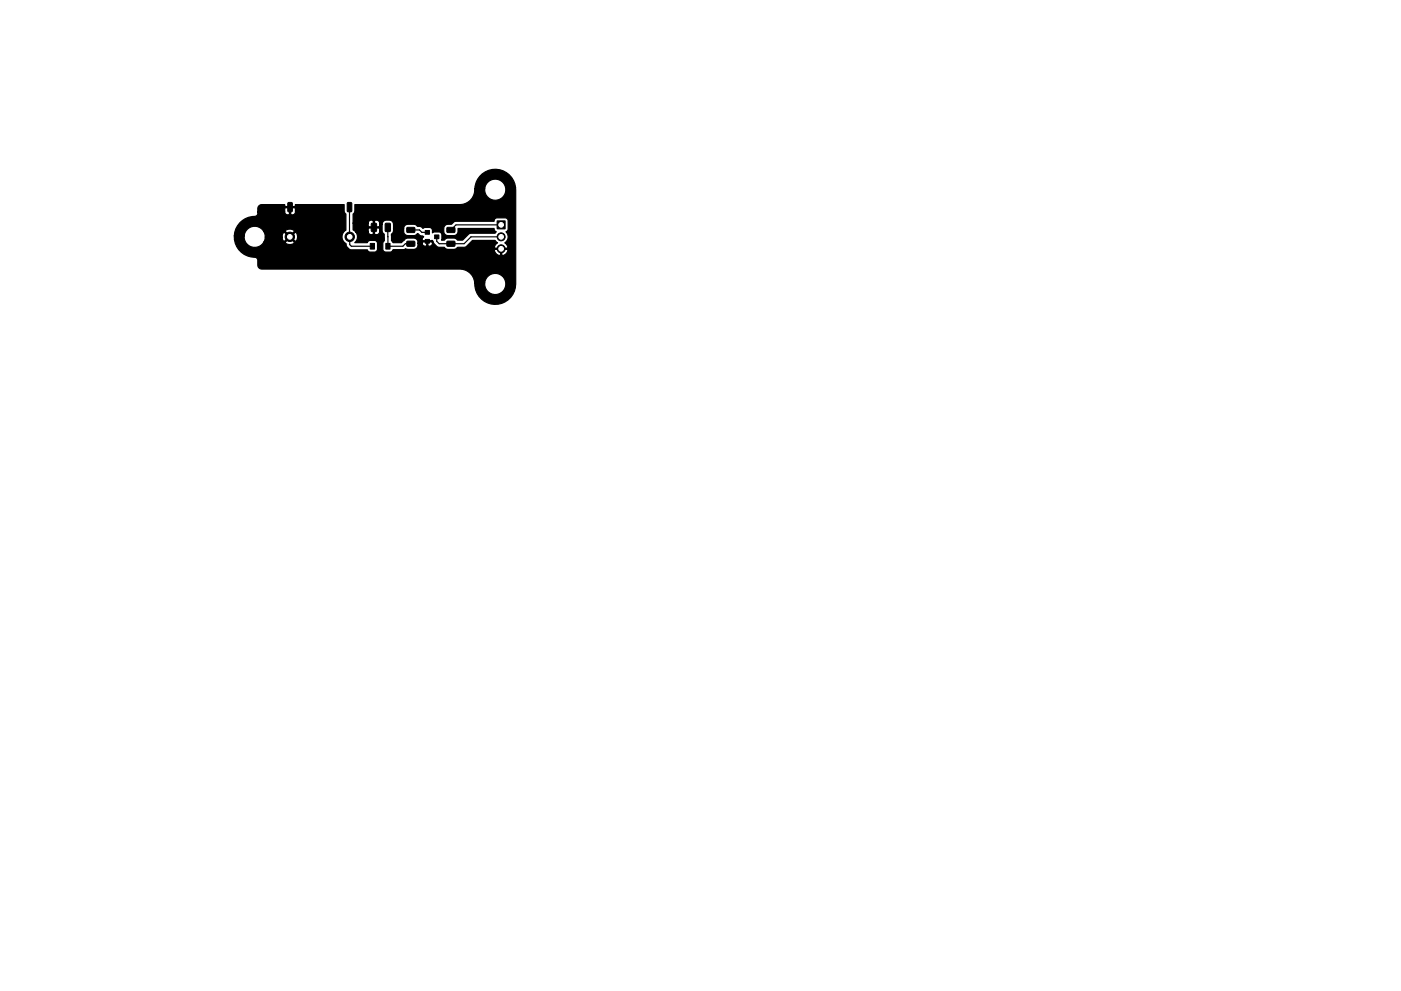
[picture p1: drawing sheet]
<svg xmlns="http://www.w3.org/2000/svg" width="297mm" height="210mm" viewBox="0 0 297 210" stroke-linecap="round" stroke-linejoin="round" font-family="sans-serif">
<g fill="#000" stroke="#000" stroke-width=".21">
<path d="M61.1 43l.7-.1 .2 .2v1.6l-.2 .2h-.6l-.2-.1zM73.7 43l.7-.1 .2 .2v1.6l-.2 .2h-.6l-.2-.1zM78.5 51.6h.9v1.2h-.9zM78.8 47.4l.8-.1 .2 .2v1.4l-.1 .2h-.8l-.2-.1zM81.7 47.4l.9-.1 .2 .2v1.4l-.1 .2h-.8l-.2-.1zM81.8 51.6h.9v1.2h-.9zM86.3 51.2h1.5l.2 .2-.1 .7-.2 .2-1.3-.1-.2-.2zM86.3 48.3h1.5l.2 .1-.1 .8-.2 .1h-1.3l-.2-.2zM90.1 50.8h1v.8h-1zM90.1 48.9h1v.8h-1zM92.1 49.8h1v.8h-1zM94.8 51.2h1.5l.2 .2-.1 .7-.2 .2-1.3-.1-.2-.2z"/>
<path d="M94.8 48.3h1.5l.2 .1-.1 .8-.2 .1h-1.3l-.2-.2zM105.4 46.9h1.7v1.7h-1.7z"/>
<circle cx="61.4" cy="50.2" r="1"/>
<circle cx="74.1" cy="50.2" r="1"/>
<circle cx="106.3" cy="50.2" r=".85"/>
<circle cx="106.3" cy="52.8" r=".85"/>
</g>
<path d="M74.1 43.9v8l.4 .3h4.5M82.2 48.2l.1 4h3.1l.6-.5h1.1M87.1 48.8h1.8l.5 .5h1.2M92.6 50.2v1l.5 .5h5.3l1.5-1.5h6.3M106.2 47.7h-9.5l-1.1 1.1" fill="none" stroke="#000" stroke-width=".25"/>
<path d="M50.8 47.3a6.3 6.3 0 0 1 3.6-1.5l.2-.3 .1-.6h5.7v.2a.61 .61 0 0 0 1 .3v-1.3h.2v1.3l.2 .2a.68 .68 0 0 0 .8-.7v-.7l-.1-.1h-2l-.1 .1v.7h-5.7v-.6l.2-.6 .6-.3h4.9l.1 .4h2l.1-.4h10.4v1.5l.3 .5v3.4l-.2 .2a1.64 1.64 0 0 0 .3 2.7l.1 .6 .9 .7h3.5l.4 .4 1.1 .1 .4-.1 .2-.3v-1.5a.64 .64 0 0 0-.6-.6l-1.1 .1-.4 .4h-2.7l.2-.2a1.63 1.63 0 0 0 0-2.2h2.7v.2a.65 .65 0 0 0 1 .3v-1.2h.3v1.2l.2 .2a.71 .71 0 0 0 .9-.7v-.6l-.2-.1h-2.1l-.1 .1v.6h-2.7l-.5-.3v-1.5h3.2v.7l.1 .1h.9v-1.2h.3v1.2h.9l.2-.5h.5v1.5l.5 .6v.7v.7l-.3 .4v1.3a.64 .64 0 0 0 .6 .7h1l.5-.4h21.5l.4 .7 .7 .4 .2-.1v-1.2h.3v1.2a1 1 0 0 0 1.2-1.2h-2.7l-.1 .2h-21.5v-.1h2.4a.48 .48 0 0 1 .8-.1h1.4a1.01 1.01 0 0 0 .7-1.3h.9v.1a.58 .58 0 0 0 1 .4v-.8h.2v.8l.2 .1a.59 .59 0 0 0 .6-.2 .59 .59 0 0 0 0-.7h-1.8l-.2 .3h-.9a.92 .92 0 0 0-.9-1.1l-1.6 .1-1 .9h-1.8l-.3-.4v-1.4l.4-.5v-.7h2.2l.1 .9 .4 .5 1.8 .1 .7-.5 .4 .4 .8 .3-.3 .5 .2 .4 1.9-.1 .4 .6 .7 .7 1.5 .2 .3 .3 .5 .1h1.4l.6-.4 1.7-.1 1.5-1.4h4.8l.5 .5-.3 .3a.67 .67 0 0 0-.3 .9h2.7l.1-.3-.2-.4-.5-.5 .2-.1a1.48 1.48 0 0 0 .1-2.2l.4-.5v-1.8a.64 .64 0 0 0-.6-.7h-1.8a.65 .65 0 0 0-.5 .7l-8.3 .1-.8 .6h-.9l-.5 .2-.2 .5v.8a.89 .89 0 0 0 .9 .9h1.2l.5-.2 .4-.5v-.8h7.7l.1 .4 .3 .3-.2 .3h-5.3l-1.6 1.5h-1.1l-.3-.3-.5-.2h-1.4l-.6 .5h-.6l.1-1.2a.64 .64 0 0 0-.6-.6h-1.1l-.3 .2-.1-.7-.3-.4h-1.2l-.4 .2-.5-.4-.7-.1-.3-.3-.5-.1-1.6 .1-.4 .3-.1 .5h-2.2v-1.1l-.2-.4-.5-.3h-.8a.89 .89 0 0 0-.9 .9h-.5v-.3a.65 .65 0 0 0-.4-.5 .65 .65 0 0 0-.7 .1l-.4-.2a.71 .71 0 0 0-.9 .6h-3.2v-1.9l.3-.5v-1.5h22.9l1.1-.5 .9-.9 .5-1.1 .1-.9h2.1v.5a2.25 2.25 0 0 0 3.4 1.7 2.25 2.25 0 0 0 0-3.9 2.25 2.25 0 0 0-3.4 1.7h-2.1v-.5a4.3 4.3 0 0 1 4.7-3.6 4.3 4.3 0 0 1 3.9 4.4v20.7a4.4 4.4 0 0 1-4.8 3.6 4.4 4.4 0 0 1-3.9-4.6h2.2v.5a2.25 2.25 0 0 0 3.4 1.7 2.25 2.25 0 0 0 0-3.9 2.25 2.25 0 0 0-3.4 1.7h-2.2l-.2-1-.7-1-1-.7-1.2-.2h-42a.85 .85 0 0 1-.8-.9l-.1-1.2-.5-.4a4.4 4.4 0 0 1-4.4-4.6h2.1v.5a2.24 2.24 0 0 0 1.7 1.9 2.24 2.24 0 0 0 2.4-1h4.6l.1 .2 .9 .3 .8-.3 .1-.2-1-1-.9 1h-4.6l.3-1.1h3.6l.3 .8 .2 .1 1-1h.3l1 1a1.15 1.15 0 0 0 0-1.9l-1 .9h-.3l-1-.9-.2 .1-.3 .9h-3.6l-.3-1.2h4.6l.9 1 1-1-.1-.3-.9-.2-.8 .2-.1 .3h-4.6a2.24 2.24 0 0 0-2.4-1 2.24 2.24 0 0 0-1.7 1.9h-2.1l.3-1.4z" fill="#000" stroke="#000" stroke-width=".25"/>
<g fill="#fff" stroke="#fff" stroke-width=".21">
<circle cx="106.3" cy="52.8" r=".5"/>
<circle cx="106.3" cy="50.2" r=".5"/>
<circle cx="106.3" cy="47.7" r=".5"/>
<circle cx="74.2" cy="50.2" r=".5"/>
<circle cx="61.5" cy="50.2" r=".5"/>
<circle cx="105" cy="60.2" r="1.6"/>
<circle cx="105" cy="40.2" r="1.6"/>
<circle cx="54" cy="50.2" r="1.6"/>
</g>
</svg>
